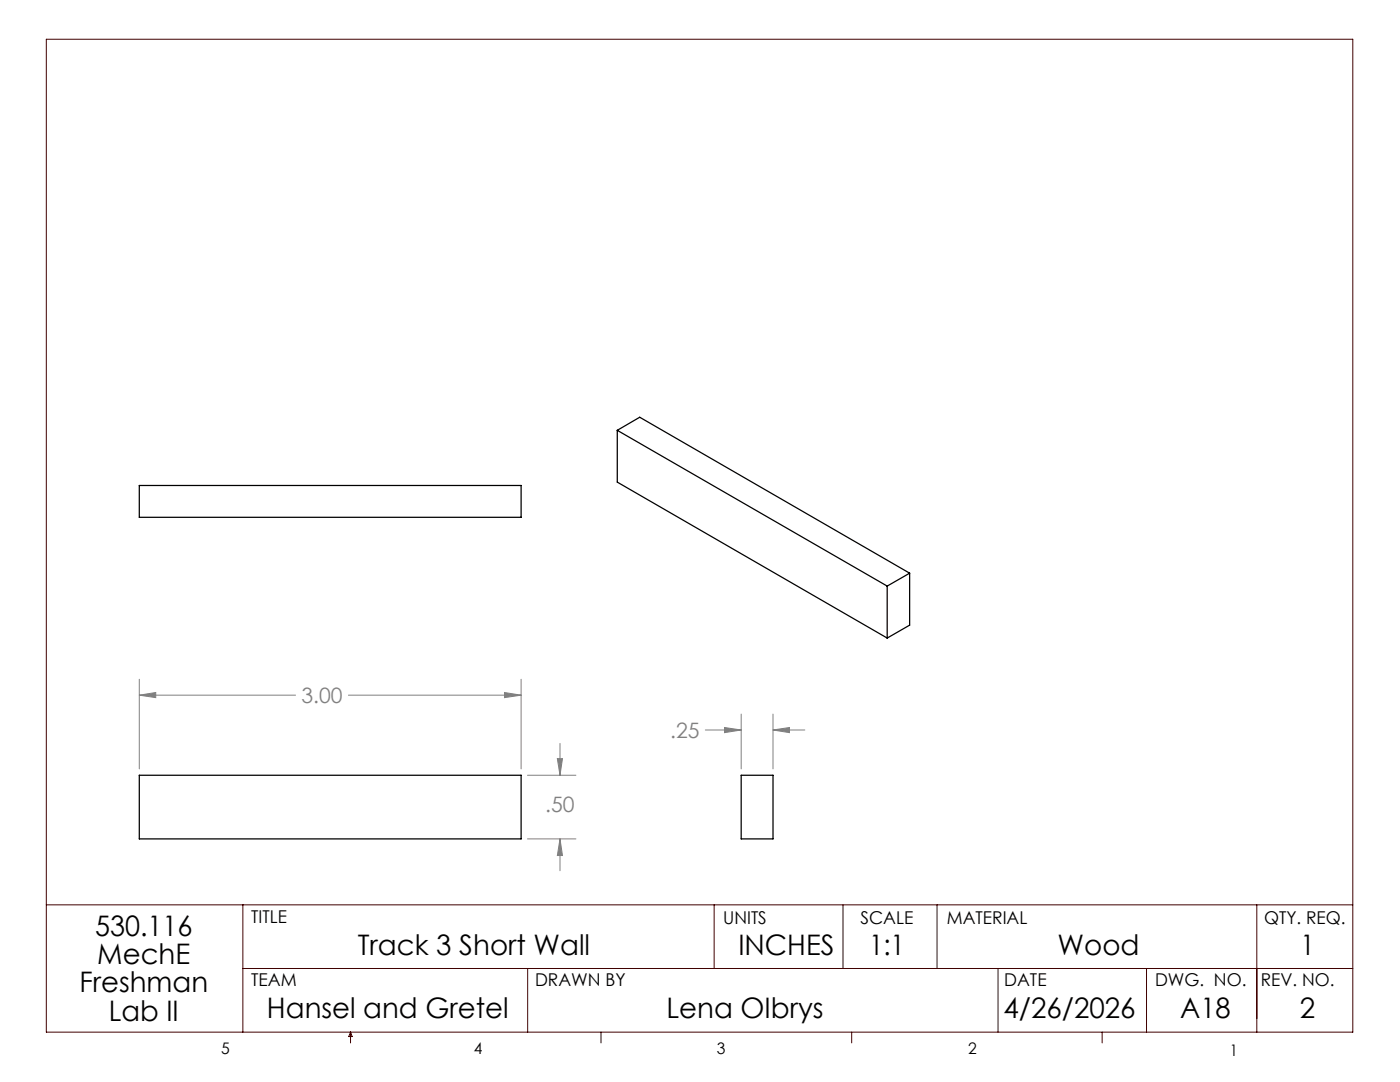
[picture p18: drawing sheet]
<svg xmlns="http://www.w3.org/2000/svg" width="279mm" height="216mm" viewBox="0 0 279 216" stroke-linecap="round" stroke-linejoin="round" font-family="sans-serif">
<defs><g id="words">
<g font-size="5.6">
<text x="19" y="186.7">530.116</text>
<text x="71.4" y="190.6">Track 3 Short Wall</text>
<text x="147.4" y="190.6">INCHES</text>
<text x="173.4" y="190.6">1:1</text>
<text x="211.1" y="190.6">Wood</text>
<text x="259.5" y="190.6">1</text>
<text x="15.9" y="198">Freshman</text>
<text x="19.4" y="192.3">MechE</text>
<text x="21.7" y="203.6">Lab II</text>
<text x="53.3" y="203.2">Hansel and Gretel</text>
<text x="133" y="203.2">Lena OIbrys</text>
<text x="200.3" y="203.2">4/26/2026</text>
<text x="235.5" y="203.2">A18</text>
<text x="259.4" y="203.2">2</text>
</g>
<g font-size="4.2" fill="#808080">
<text x="60.2" y="140.3">3.00</text>
<text x="133.7" y="147.3">.25</text>
<text x="108.8" y="161.9">.50</text>
</g>
<g font-size="3.5">
<text x="50.1" y="184.2">TITLE</text>
<text x="144.3" y="184.3">UNITS</text>
<text x="171.7" y="184.3">SCALE</text>
<text x="189" y="184.3">MATERIAL</text>
<text x="252.3" y="184.3">QTY. REQ.</text>
<text x="50.1" y="196.8">TEAM</text>
<text x="106.8" y="196.8">DRAWN BY</text>
<text x="200.4" y="196.8">DATE</text>
<text x="230.5" y="196.8">DWG. NO.</text>
<text x="251.6" y="196.8">REV. NO.</text>
</g>
<g font-size="3.2">
<text x="44.2" y="210.4">5</text>
<text x="94.6" y="210.3">4</text>
<text x="143.1" y="210.4">3</text>
<text x="193.2" y="210.3">2</text>
<text x="245.4" y="210.6">1</text>
</g>
</g></defs>
<path d="M27.8 96.9h76.2v6.3h-76.2zM123.2 85.9l53.9 31M123.2 85.9l4.5-2.6 53.8 31.1M123.2 85.9v10.3l53.9 31.1M177.1 116.9v10.4M181.5 114.4l-4.4 2.5M181.5 114.4v10.3l-4.4 2.6M27.8 154.7h76.2v12.7h-76.2zM147.9 154.7h6.4v12.7h-6.4z" fill="none" stroke="#000" stroke-width=".25"/>
<g fill="none" stroke="#808080" stroke-width=".2">
<path d="M27.8 138.7l3.3-.5v1zM27.8 135.5v17.9M27.8 138.7h31.2M69.5 138.7h34.5M100.7 138.2l3.3 .5-3.3 .5zM104 135.5v17.9M105.3 154.7h9.6M111.2 151.4h1.1l-.5 3.3zM111.8 148.3v6.4M140.8 145.7h7.1M144.6 145.2l3.3 .5-3.3 .5zM147.9 142.5v10.9"/>
<path d="M154.3 145.7l3.3-.5v1zM154.3 142.5v10.9M154.3 145.7h6.3M105.3 167.4h9.6M111.8 167.4l.5 3.3h-1.1zM111.8 167.4v6.3"/>
</g>
<g fill="none" stroke="#400000" stroke-width=".2">
<path d="M9.2 7.8h260.8v198.2h-260.8zM9.2 180.6h260.8M48.5 180.6v25.4M48.5 193.3h221.5M105.3 193.3v12.7M142.5 180.6v12.7M168.2 180.6v12.7M187 180.6v12.7M199.2 193.3v12.7M228.8 193.3v12.7M250.8 180.6v25.4M70 206v2.1"/>
<path d="M70 206l.3 .8h-.7zM119.9 206v2.1M170 206v2.1M220 206v2.1"/>
</g>
<path d="M100.7 138.2l3.3 .5-3.3 .5zM27.8 138.7l3.3-.5v1zM111.8 167.4l.5 3.3h-1.1zM111.2 151.4h1.1l-.5 3.3zM144.6 145.2l3.3 .5-3.3 .5zM154.3 145.7l3.3-.5v1z" fill="#808080"/>
<use href="#words"/>
</svg>
